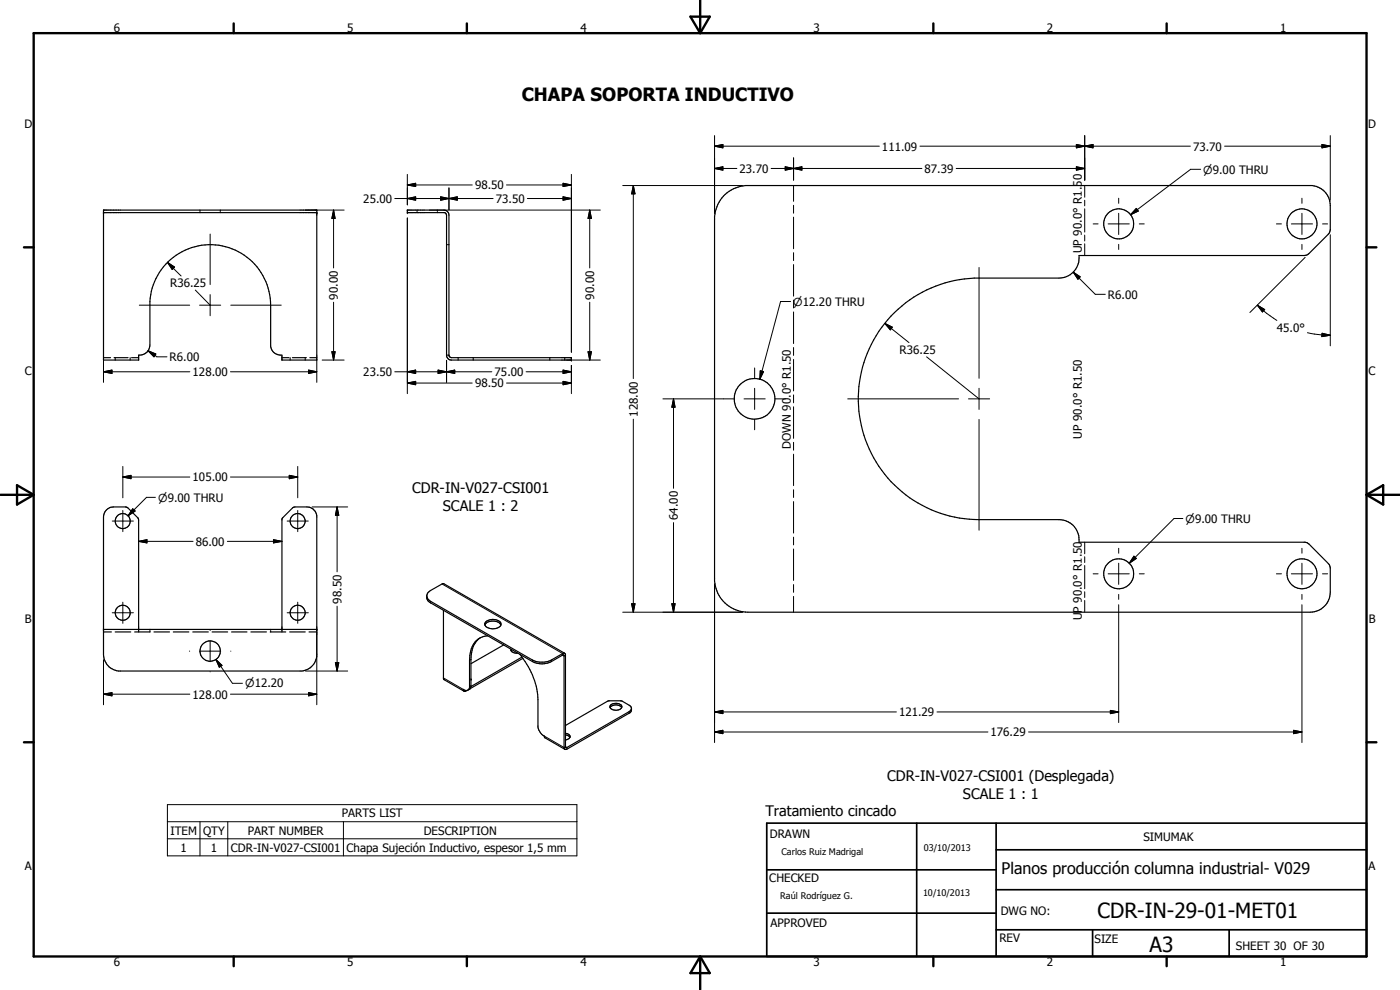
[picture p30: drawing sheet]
<svg xmlns="http://www.w3.org/2000/svg" width="420mm" height="297mm" viewBox="0 0 420 297" stroke-linecap="round" stroke-linejoin="round" font-family="sans-serif">
<defs><g id="words">
<g font-size="6.3">
<text x="329.4" y="275.4">CDR-IN-29-01-MET01</text>
<text x="345" y="285.6">A3</text>
</g>
<text font-size="5.5" x="156.6" y="30.2">CHAPA SOPORTA INDUCTIVO</text>
<text font-size="4.8" x="300.6" y="262.1">Planos producción columna industrial- V029</text>
<g font-size="4.4">
<text x="123.7" y="148">CDR-IN-V027-CSI001</text>
<text x="132.9" y="153.2">SCALE 1 : 2</text>
<text x="266.3" y="234.4">CDR-IN-V027-CSI001 (Desplegada)</text>
<text x="289" y="239.6">SCALE 1 : 1</text>
<text x="229.7" y="244.7">Tratamiento cincado</text>
</g>
<g font-size="3.5">
<text x="34.2" y="9.6">6</text>
<text x="104.2" y="9.6">5</text>
<text x="174.2" y="9.6">4</text>
<text x="244.2" y="9.6">3</text>
<text x="314.2" y="9.6">2</text>
<text x="384.2" y="9.6">1</text>
<text x="7.3" y="38.4">D</text>
<text x="410.6" y="38.4">D</text>
<text x="264.7" y="45.2">111.09</text>
<text x="358" y="45.2">73.70</text>
<text x="221.9" y="51.8">23.70</text>
<text x="277.5" y="51.8">87.39</text>
<text x="142.6" y="56.8">98.50</text>
<text x="109" y="60.8">25.00</text>
<text x="148.8" y="60.8">73.50</text>
<text x="324.7" y="76" transform="rotate(-90 324.7 76)">UP 90.0° R1.50</text>
<text x="51.1" y="86.2">R36.25</text>
<text x="101.4" y="89.9" transform="rotate(-90 101.4 89.9)">90.00</text>
<text x="178.3" y="89.9" transform="rotate(-90 178.3 89.9)">90.00</text>
<text x="332.5" y="89.6">R6.00</text>
<text x="383.2" y="99.5">45.0°</text>
<text x="270" y="106.2">R36.25</text>
<text x="7.4" y="112.6">C</text>
<text x="50.9" y="108.4">R6.00</text>
<text x="57.8" y="112.9">128.00</text>
<text x="109" y="112.9">23.50</text>
<text x="148.5" y="112.9">75.00</text>
<text x="410.7" y="112.6">C</text>
<text x="142.6" y="116.2">98.50</text>
<text x="191.4" y="125" transform="rotate(-90 191.4 125)">128.00</text>
<text x="324.7" y="131.6" transform="rotate(-90 324.7 131.6)">UP 90.0° R1.50</text>
<text x="237.3" y="134.6" transform="rotate(-90 237.3 134.6)">DOWN 90.0° R1.50</text>
<text x="57.8" y="144.4">105.00</text>
<text x="203.4" y="156" transform="rotate(-90 203.4 156)">64.00</text>
<text x="58.8" y="163.7">86.00</text>
<text x="102.5" y="181.1" transform="rotate(-90 102.5 181.1)">98.50</text>
<text x="7.4" y="186.9">B</text>
<text x="324.7" y="186.1" transform="rotate(-90 324.7 186.1)">UP 90.0° R1.50</text>
<text x="410.8" y="186.9">B</text>
<text x="57.8" y="209.6">128.00</text>
<text x="269.8" y="214.9">121.29</text>
<text x="297.3" y="220.9">176.29</text>
<text x="102.6" y="245.3">PARTS LIST</text>
<text x="51.2" y="250.4">ITEM</text>
<text x="60.9" y="250.4">QTY</text>
<text x="74.4" y="250.4">PART NUMBER</text>
<text x="127.2" y="250.4">DESCRIPTION</text>
<text x="231" y="251.5">DRAWN</text>
<text x="54.2" y="255.5">1</text>
<text x="63.3" y="255.5">1</text>
<text x="69.3" y="255.6">CDR-IN-V027-CSI001</text>
<text x="104" y="255.7">Chapa Sujeción Inductivo, espesor 1,5 mm</text>
<text x="343.1" y="252.3">SIMUMAK</text>
<text x="7.4" y="261.1">A</text>
<text x="410.7" y="261.1">A</text>
<text x="230.9" y="264.6">CHECKED</text>
<text x="300.3" y="274.5">DWG NO:</text>
<text x="231.3" y="278.3">APPROVED</text>
<text x="299.9" y="282.6">REV</text>
<text x="328.5" y="283.1">SIZE</text>
<text x="370.9" y="285.1">SHEET 30 OF 30</text>
<text x="34.2" y="289.9">6</text>
<text x="104.2" y="289.9">5</text>
<text x="174.2" y="289.9">4</text>
<text x="244.2" y="289.9">3</text>
<text x="314.2" y="289.9">2</text>
<text x="384.2" y="289.9">1</text>
</g>
<g font-size="3.3">
<text x="361.1" y="52.1">n9.00 THRU</text>
<text x="238.1" y="91.8">n12.20 THRU</text>
<text x="47.5" y="150.5">n9.00 THRU</text>
<text x="355.8" y="156.8">n9.00 THRU</text>
<text x="73.6" y="206.2">n12.20</text>
</g>
<g font-size="2.7">
<text x="234.5" y="256.6">Carlos Ruiz Madrigal</text>
<text x="277.2" y="255.3">03/10/2013</text>
<text x="234.1" y="269.7">Raúl Rodríguez G.</text>
<text x="277" y="268.7">10/10/2013</text>
</g>
</g></defs>
<g fill="none" stroke="#000" stroke-width=".35">
<path d="M217.1 58.8a10.5 10.5 0 0 1 6.6-3.1h170.1a6 6 0 0 1 5.4 6v7.1l-.2 1-6.2 6.3-.8 .5-68.2 .1a6.1 6.1 0 0 1-6 6.7h-25.4a36.3 36.3 0 0 0-34.8 37 36.3 36.3 0 0 0 36.2 35.5h24a6 6 0 0 1 6 6.8h67.9l1.1 .5 6.2 6.4 .2 .9v7.2a6.1 6.1 0 0 1-6 6h-168.8a10.1 10.1 0 0 1-10-9.3v-109.5a10.2 10.2 0 0 1 2.7-6.1zM31.1 63h64v45h-10.5v-1.4a3.1 3.1 0 0 1-3.4-2.7v-12.3a18.1 18.1 0 0 0-17.6-18.2 18.1 18.1 0 0 0-18.6 17.1v13a3.1 3.1 0 0 1-3.4 3.1v1.4h-10.5zM31.1 63.8h64M60 63v.3M60 63.5v.3M66.1 63v.3M66.1 63.5v.3M122.2 63h11.1l.8 .3 .6 .7v42.6l.2 .5 .6 .2h36v.7h-36a1.51 1.51 0 0 1-1.5-1.2v-42.5l-.6-.5h-11.2zM125.2 63v.3M125.2 63.5v.3M131.3 63v.3M131.3 63.5v.3"/>
<path d="M134 73.4h.3M134.5 73.4h.2M31.1 107.3h2.1M34.2 107.3h4.2M34.6 107.3v.3M34.6 107.8v.2M39.1 107.3v.3M39.1 107.8v.2M39.5 107.3h2.1M84.6 107.3h2.1M87.1 107.3v.3M87.1 107.8v.2"/>
<path d="M87.7 107.3h4.2M91.6 107.3v.3M91.6 107.8v.2M93 107.3h2.1M134 106.6h.3M134.5 106.6h.2M137.5 107.3v.3M137.5 107.8v.2M142 107.3v.3M142 107.8v.2M165 107.3v.3M165 107.8v.2"/>
<path d="M169.5 107.3v.3M169.5 107.8v.2M128.1 178.9l.3 .8 .8 .7 30.6 17.6a6.3 6.3 0 0 0 5.7 0l3.6-2h.3l.3 .3 .1 28h.3l18.7-10.8 .7-.9M31.1 189.6h2.3M31.1 188.8h64M34.6 189.6h4.6M41.6 189.1v-33.1l-.2-.6-3.2-3.1-4.1-.2a3 3 0 0 0-3 3v41.2a5 5 0 0 0 4.5 5h55a5.1 5.1 0 0 0 4.5-4.4v-42.2a3.1 3.1 0 0 0-3-2.6l-4 .1-3.4 3.4-.1 33.5M41.6 189.4v.2M45 188.8v.3M45 189.4v.2h-4.6M46.2 189.6h4.7M52 189.6h4.7"/>
<path d="M57.9 189.6h4.6M63.7 189.6h4.6M69.5 189.6h4.6M75.3 189.6h4.7M81.1 189.6h4.7M81.2 188.8v.3M81.2 189.4v.2M84.6 189.4v.2M86.9 189.6h4.7M92.7 189.6h2.4M133.1 183.1v20.5l.2 .4 6 3.4M144.2 191.3a7.1 7.1 0 0 0-2.9 6.6v8.1"/>
<path d="M145.5 187.5a3 3 0 0 1 4.8 0M145.7 186.6a3.4 3.4 0 0 1 4.6 .2 1.45 1.45 0 0 1-1.6 1.8 2.99 2.99 0 0 1-3.2-1.1zM146.4 190.8a5.7 5.7 0 0 0-5.4 5.8l-.1 9.7-.5 .8M151.2 193.5l-9.9 5.6M153.4 194.8a1.46 1.46 0 0 0 2 1.2M153.6 194.9l-.2 .3M155.9 196.3a23.2 23.2 0 0 1 5.5 13.6v8.2a4.8 4.8 0 0 0 2 2.9l.2 .4 5.9 3.4M156.7 197.1l-15.4 8.9M156.9 197.5l-15.8 9.1M169.4 196l-36.1-20.8-.5-.1-3.6 2.1a2.06 2.06 0 0 0-1.1 1.8 2.06 2.06 0 0 0 1.1 1.9l30.6 17.6a6.2 6.2 0 0 0 5.7 0l3.4-1.9h.3l.1 27.7 .1 .5h.7l18.9-10.9 .4-.4 .1-.9M140.1 207.2l-.4 .2-.5-.1M140.4 207.1l-.6 .1-.8-.4 .2 .5"/>
<path d="M141.3 206l-.3 .7-.6 .4M141.3 203.7l.1 .1M141.4 204l-.1 .1M183.1 212.3a2.31 2.31 0 0 1 3.5 0M183.3 211.5a2.36 2.36 0 0 1 3.3 .5 2.01 2.01 0 0 1-1.8 1.1 2.01 2.01 0 0 1-1.8-1.1zM189.5 212.6l-.5-.8-2.4-1.5h-4.1l-12.8 7.4M169.7 220a1.13 1.13 0 0 1 1.3 1.3M169.7 220.5l.8 .3 .5 .5M171 221.3l-.2 .3-1.1 .4"/>
<circle cx="335.7" cy="67.2" r="4.5"/>
<circle cx="390.7" cy="67.2" r="4.5"/>
<circle cx="226.5" cy="119.7" r="6.1"/>
<circle cx="36.8" cy="156.3" r="2.25"/>
<circle cx="89.3" cy="156.3" r="2.26"/>
<circle cx="335.7" cy="172.2" r="4.5"/>
<circle cx="390.7" cy="172.2" r="4.5"/>
<circle cx="36.8" cy="183.8" r="2.25"/>
<circle cx="63.1" cy="195.3" r="3"/>
<circle cx="89.3" cy="183.8" r="2.26"/>
</g>
<g fill="#000">
<circle cx="31.1" cy="63.8" r=".18"/>
<circle cx="95.1" cy="63" r=".18"/>
<circle cx="95.1" cy="63.8" r=".18"/>
<circle cx="122.2" cy="63" r=".18"/>
<circle cx="122.2" cy="63.8" r=".18"/>
<circle cx="171.5" cy="107.3" r=".18"/>
<circle cx="171.5" cy="108" r=".18"/>
<circle cx="31.1" cy="188.8" r=".18"/>
<circle cx="41.6" cy="188.8" r=".18"/>
<circle cx="84.6" cy="188.8" r=".18"/>
<circle cx="95.1" cy="188.8" r=".18"/>
</g>
<g fill="none" stroke="#000" stroke-width=".3">
<path d="M118.5 59.6h29.5M122.2 55.5l2.5-.5v1zM122.2 59.6l2.5-.5v1zM122.2 52.3v9.2M122.2 55.5h19.5M132.2 59.1l2.5 .5-2.5 .5zM132.2 59.1l5 1v-1l-5 1zM134.7 59.6l2.5-.5v1zM134.7 56.4v6.5M152 55.5h19.5M158.3 59.6h13.2M169 55l2.5 .5-2.5 .5z"/>
<path d="M169 59.1l2.5 .5-2.5 .5zM171.5 52.3v53.4M186.9 55.7h35.9M190.1 55.7l.5 2.5h-1zM190.1 55.7v57.9M214.4 43.9l2.5-.6v1.1zM214.4 50.5l2.5-.5v1.1zM214.4 43.9h49.5M214.4 40.7v23.4M214.4 50.5h6.7M231.4 50.5h45.3M235.7 50l2.5 .5-2.5 .6z"/>
<path d="M235.7 50l5 1.1v-1.1l-5 1.1zM238.2 50.5l2.5-.5v1.1zM238.2 47.4v6.7M238.2 55.7v4.7M276.1 43.9h81.1M287 50.5h38.5M323 43.3l2.5 .6-2.5 .5zM323 50l2.5 .5-2.5 .6zM323 43.3l5 1.1v-1.1l-5 1.1zM325.5 43.9l2.5-.6v1.1zM325.5 40.7v13.4M325.5 55.7v3.5"/>
<path d="M335.7 59.5v1.5M360.3 50.8h-3l-18 13.6M367.5 43.9h31.7M390.7 59.5v1.5M396.7 43.3l2.5 .6-2.5 .5zM399.2 40.7v19.4M50.3 78.7l2.1 1.4-.7 .8zM50.3 78.7l4 4.1M63.1 70.2v15.2M91.7 63h11.6M100.1 63l.5 2.5h-1zM100.1 63v17.4"/>
<path d="M122.2 65.4v52.7M128.9 63h51.3M177 63l.5 2.5h-1zM177 63v17.4M238.2 61.6v2.4M238.2 65.2v9.4M238.2 75.8v2.4M238.2 79.4v9.5M325.5 60.1v1.7M325.5 62.7v6.9M325.5 70.5v1.8M325.5 73.2v3.5"/>
<path d="M328.1 67.2h1.5M332.6 67.2h6.3M335.7 64v6.4M335.7 73.3v1.5M341 62.5l.6 .8-2.3 1.1zM341.9 67.2h1.5M383.1 67.2h1.5M387.6 67.2h6.3M390.7 64v6.4M390.7 73.3v1.5M391.7 77.2l-16.6 16.6M396.9 67.2h1.5"/>
<path d="M399.2 70.4v33.4M41.8 91.6h15.1M58.6 87l4.5 4.6M59.9 91.6h6.3M63.1 88.4v6.3M69.2 91.6h15.2M100.1 90.7v17.3M177 90.7v17.3M237.3 90.5h-3l-6.3 23.3M238.2 90v2.4M238.2 93.6v9.5M265.5 97l2.3 1.2-.6 .8z"/>
<path d="M265.5 97l7.3 5.8M293.8 80.3v33.2M322.1 81.7l2.1 1.4-.7 .7zM322.1 81.7l6.6 6.6h3M377.3 91.6l2.2 1.3-.6 .7zM377.3 91.6l2.8 2.4 3.1 2.1M392.4 99.8l4.3 .7 2.5 .1M396.8 100l2.4 .6-2.5 .4zM31.1 111.5l2.5-.5v1.1zM31.1 111.5h25.9M31.1 108.1v6.6M44.4 105.2l2.4 1-.6 .9z"/>
<path d="M44.4 105.2l2.7 1.9h3M69.2 111.5h25.9M92.6 111l2.5 .5-2.5 .6zM95.1 108.1v6.6M96.7 108h6.6M99.6 105.5h1l-.5 2.5zM118.5 111.5h29.1M122.2 114.9l2.5-.5v1zM122.2 111.5l2.5-.5v1.1zM122.2 114.9h19.5M131.5 111l2.5 .5-2.5 .6zM134 111.5l2.5-.5v1.1z"/>
<path d="M134 108.1v6.6M152 114.9h19.5M157.9 111.5h13.6M169 114.4l2.5 .5-2.5 .5zM169 111l2.5 .5-2.5 .6zM170.1 108h10.1M171.5 109.6v8.5M176.5 105.5h1l-.5 2.5zM199 119.7h21.3M202.1 119.7l.5 2.5h-1zM202.1 119.7v26.8M223.3 119.7h6.3"/>
<path d="M226.5 110.4v3.1M226.5 116.5v6.4M228.2 111.3l.9 .2-1.1 2.3zM232.6 119.7h3.1M238.2 104.3v2.3M238.2 107.8v9.5M238.2 118.5v2.4M254.4 119.7h33.3M278.1 107.1l15.7 12.6M290.6 119.7h6.4M293.8 116.5v6.4M36.9 140v9.4"/>
<path d="M89.4 140v9.4M190.1 125.8v57.9M226.5 125.9v3M238.2 122v9.5M238.2 132.7v2.4M238.2 136.3v9.4M293.8 125.9v33.2M33.7 156.3h6.3M36.9 143.1l2.4-.5v1zM36.9 153.2v6.3M36.9 143.1h20.1M39.8 152.7l.7 .6-2.1 1.5z"/>
<path d="M46.6 149.2h-2.6l-5.6 5.6M69.2 143.1h20.2M86.2 156.3h6.3M86.8 142.6l2.6 .5-2.6 .5zM89.4 153.2v6.3M93.7 152.1h10.6M101.2 152.1l.5 2.5h-1zM101.2 152.1v19.5M202.1 156.8v26.9M238.2 146.9v2.4M238.2 150.5v9.4M355 155.6h-2.7l-13.4 13.4"/>
<path d="M41.6 162.4l2.5-.5v1zM41.6 162.4h16.3M68.2 162.4h16.4M82.1 161.9l2.5 .5-2.5 .5zM132.7 175.2l36.2 20.9v.5l.4 .2 .4-.2M214.4 175.3v47.5M238.2 161.2v2.3M238.2 164.7v9.5M238.2 175.4v2.3M238.2 178.9v4.8M325.5 162.7v3.5M325.5 167v1.8"/>
<path d="M325.5 169.7v7M325.5 177.5v1.8M328.1 172.2h1.5M332.6 172.2h6.3M335.7 164.5v1.5M335.7 169v6.3M335.7 178.4v1.4M340.3 166.9l.7 .7-2.1 1.4zM341.9 172.2h1.5M383.1 172.2h1.5M387.6 172.2h6.3M390.7 164.5v1.5"/>
<path d="M390.7 169v6.3M390.7 178.4v1.4M396.9 172.2h1.5M31.1 198v13.5M33.7 183.9h6.3M36.9 180.7v6.3M56.8 195.4h.1M59.9 195.4h6.3M63.1 189.1v.1M63.1 192.2v6.3M64.8 197.9l1.8 1.7-.8 .6zM64.8 197.9l5 7.1h3"/>
<path d="M69.2 195.4h.1M86.2 183.9h6.3M89.4 180.7v6.3M95.1 189.7v21.8M100.7 198.8h1l-.5 2.5zM101.2 181.9v19.4M129.2 180.4v.5M141.3 197.9l-.4 .2M159.8 198v.5M165.5 198v.5M186.9 183.7h35.9M189.6 181.1h1l-.5 2.6z"/>
<path d="M201.6 181.1h1l-.5 2.6zM325.5 180.2v3.5M335.7 181.4v35.4M390.7 181.4v41.4M31.1 208.3l2.5-.5v1zM31.1 208.3h25.9M63.1 201.5v.1M69.2 208.3h25.9M91.7 201.3h12.6M92.6 207.8l2.5 .5-2.5 .5zM133.1 203.4l5.9 3.4M141.3 205.7l-.4 .3"/>
<path d="M188.8 213.5v.5M214.4 219.6l2.5-.5v1zM214.4 213.6l2.5-.5v1zM214.4 219.6h82.1M214.4 213.6h54.6M281.2 213.6h54.5M308.7 219.6h82M333.2 213.1l2.5 .5-2.5 .5zM388.2 219.1l2.5 .5-2.5 .5zM163.4 220.9l5.9 3.4 .4-.3 .4 .3v.5M50.2 241.4h122.9v15.4h-122.9zM50.2 246.5h122.9"/>
<path d="M50.2 251.7h122.9M60 246.5v10.3M68.4 246.5v10.3M103.1 246.5v10.3"/>
</g>
<g fill="none" stroke="#000" stroke-width=".71">
<path d="M10.1 9.9h400v277.1h-400zM70.1 7v2.9M140.1 7v2.9M207.2 5h5.8l-2.9 4.9zM210.1 0v9.9M280.1 7v2.9M350.1 7v2.9M7.2 74.2h2.9M410.1 74.2h3M.1 148.5h10M5.1 145.6l5 2.9-5 2.9zM410.1 148.5h10"/>
<path d="M410.1 148.5l5-2.9v5.8zM7.2 222.7h2.9M410.1 222.7h3M70.1 287v2.9M140.1 287v2.9M210.1 287v10M210.1 287l2.9 5h-5.8zM280.1 287v2.9M350.1 287v2.9"/>
</g>
<path d="M230.1 247h180v40h-180zM275.1 247v40M298.9 255h111.2M298.9 247v40M230.1 274h68.8M230.1 261h68.8M298.9 279h111.2M298.9 267h111.2M327.9 279v8M368.9 279v8" fill="none" stroke="#000" stroke-width=".51"/>
<g fill="#000">
<path d="M122.2 55.5l2.5-.5v1zM122.2 59.6l2.5-.5v1zM134.7 59.6l2.5-.5v1zM169 55l2.5 .5-2.5 .5zM190.1 55.7l.5 2.5h-1zM214.4 43.9l2.5-.6v1.1zM214.4 50.5l2.5-.5v1.1zM235.7 50l2.5 .5-2.5 .6zM238.2 50.5l2.5-.5v1.1zM323 43.3l2.5 .6-2.5 .5zM323 50l2.5 .5-2.5 .6zM325.5 43.9l2.5-.6v1.1z"/>
<path d="M396.7 43.3l2.5 .6-2.5 .5zM100.1 63l.5 2.5h-1zM132.2 59.1l2.5 .5-2.5 .5zM169 59.1l2.5 .5-2.5 .5zM177 63l.5 2.5h-1zM341 62.5l.6 .8-2.3 1.1zM50.3 78.7l2.1 1.4-.7 .8zM265.5 97l2.3 1.2-.6 .8zM322.1 81.7l2.1 1.4-.7 .7zM377.3 91.6l2.2 1.3-.6 .7zM31.1 111.5l2.5-.5v1.1zM44.4 105.2l2.4 1-.6 .9z"/>
<path d="M92.6 111l2.5 .5-2.5 .6zM99.6 105.5h1l-.5 2.5zM122.2 114.9l2.5-.5v1zM122.2 111.5l2.5-.5v1.1zM131.5 111l2.5 .5-2.5 .6zM134 111.5l2.5-.5v1.1zM169 114.4l2.5 .5-2.5 .5zM169 111l2.5 .5-2.5 .6zM176.5 105.5h1l-.5 2.5zM228.2 111.3l.9 .2-1.1 2.3zM396.8 100l2.4 .6-2.5 .4zM202.1 119.7l.5 2.5h-1z"/>
<path d="M36.9 143.1l2.4-.5v1zM39.8 152.7l.7 .6-2.1 1.5zM86.8 142.6l2.6 .5-2.6 .5zM101.2 152.1l.5 2.5h-1zM41.6 162.4l2.5-.5v1zM82.1 161.9l2.5 .5-2.5 .5zM340.3 166.9l.7 .7-2.1 1.4zM64.8 197.9l1.8 1.7-.8 .6zM100.7 198.8h1l-.5 2.5zM189.6 181.1h1l-.5 2.6zM201.6 181.1h1l-.5 2.6zM31.1 208.3l2.5-.5v1z"/>
<path d="M92.6 207.8l2.5 .5-2.5 .5zM214.4 219.6l2.5-.5v1zM214.4 213.6l2.5-.5v1zM333.2 213.1l2.5 .5-2.5 .5zM388.2 219.1l2.5 .5-2.5 .5z"/>
</g>
<use href="#words"/>
</svg>
